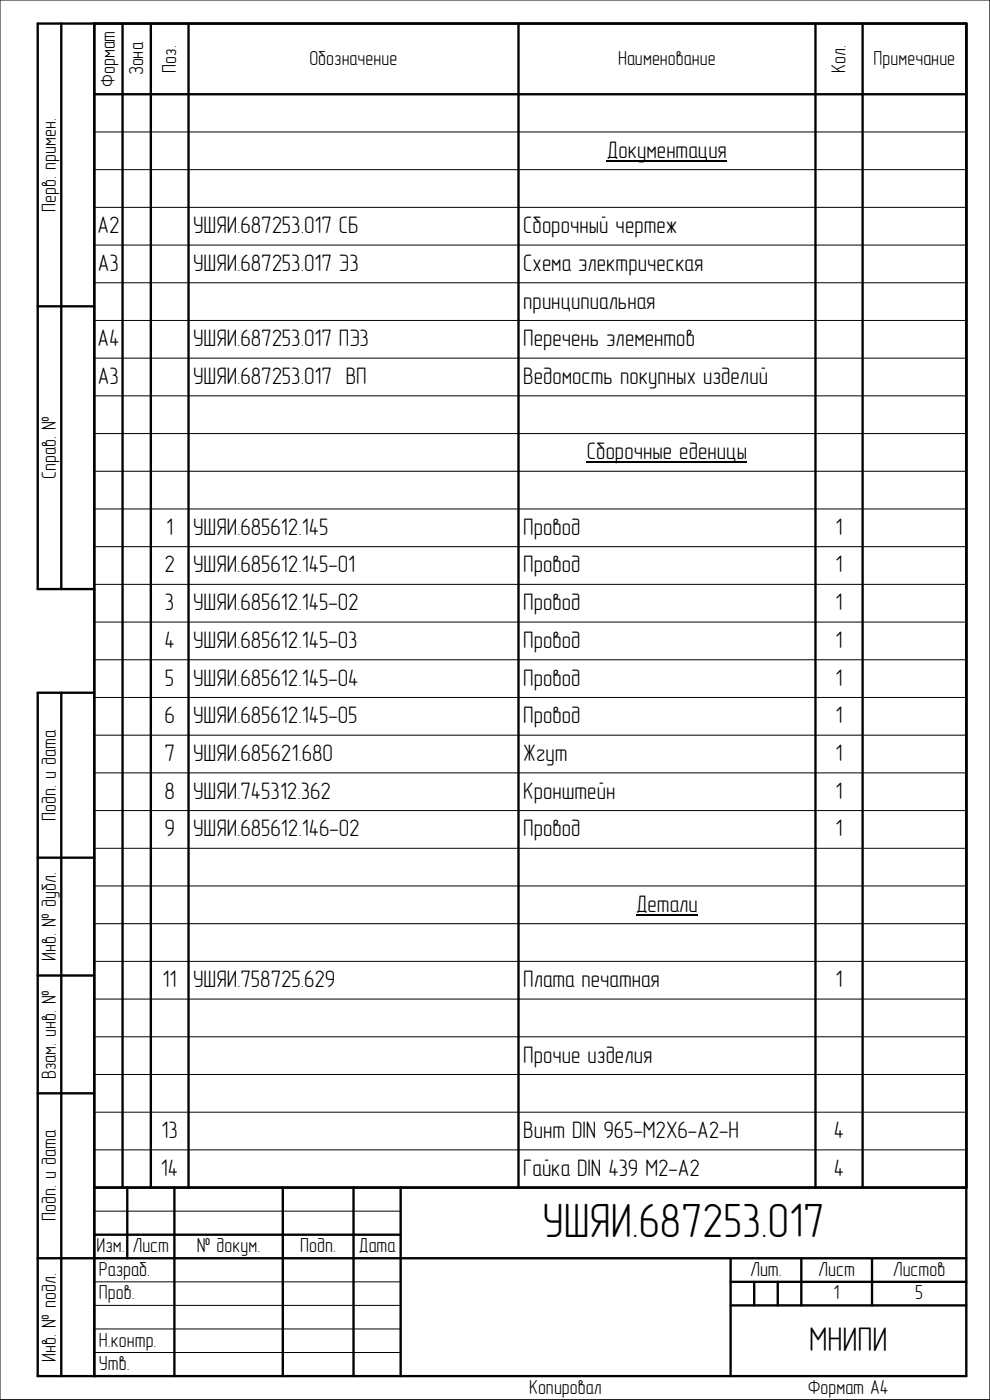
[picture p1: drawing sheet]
<svg xmlns="http://www.w3.org/2000/svg" width="210mm" height="297mm" viewBox="0 0 210 297" stroke-linecap="round" stroke-linejoin="round" font-family="sans-serif">
<defs><g id="words">
<text font-size="10.2" x="115.1" y="262.5">УШЯИ.687253.017</text>
<text font-size="7.2" x="171.7" y="286.6">МНИПИ</text>
<g font-size="5.1">
<text x="128.7" y="33.5">Документация</text>
<text x="20.7" y="49.5">А2</text>
<text x="41" y="49.5">УШЯИ.687253.017 СБ</text>
<text x="111" y="49.5">Сборочный чертеж</text>
<text x="20.7" y="57.5">А3</text>
<text x="41" y="57.5">УШЯИ.687253.017 Э3</text>
<text x="111" y="57.5">Схема электрическая</text>
<text x="111" y="65.5">принципиальная</text>
<text x="20.7" y="73.5">А4</text>
<text x="41" y="73.5">УШЯИ.687253.017 ПЭ3</text>
<text x="111" y="73.5">Перечень элементов</text>
<text x="20.7" y="81.5">А3</text>
<text x="41" y="81.5">УШЯИ.687253.017 ВП</text>
<text x="111" y="81.5">Ведомость покупных изделий</text>
<text x="124.5" y="97.4">Сборочные еденицы</text>
<text x="35.2" y="113.5">1</text>
<text x="41" y="113.5">УШЯИ.685612.145</text>
<text x="111" y="113.5">Провод</text>
<text x="177.2" y="113.5">1</text>
<text x="34.9" y="121.4">2</text>
<text x="41" y="121.4">УШЯИ.685612.145-01</text>
<text x="111" y="121.4">Провод</text>
<text x="177.2" y="121.4">1</text>
<text x="35" y="129.5">3</text>
<text x="41" y="129.5">УШЯИ.685612.145-02</text>
<text x="111" y="129.5">Провод</text>
<text x="177.2" y="129.5">1</text>
<text x="34.9" y="137.5">4</text>
<text x="41" y="137.5">УШЯИ.685612.145-03</text>
<text x="111" y="137.5">Провод</text>
<text x="177.2" y="137.5">1</text>
<text x="35" y="145.5">5</text>
<text x="41" y="145.5">УШЯИ.685612.145-04</text>
<text x="111" y="145.5">Провод</text>
<text x="177.2" y="145.5">1</text>
<text x="34.9" y="153.5">6</text>
<text x="41" y="153.5">УШЯИ.685612.145-05</text>
<text x="111" y="153.5">Провод</text>
<text x="177.2" y="153.5">1</text>
<text x="34.9" y="161.5">7</text>
<text x="41" y="161.5">УШЯИ.685621.680</text>
<text x="111" y="161.5">Жгут</text>
<text x="177.2" y="161.5">1</text>
<text x="34.9" y="169.5">8</text>
<text x="41" y="169.5">УШЯИ.745312.362</text>
<text x="111" y="169.5">Кронштейн</text>
<text x="177.2" y="169.5">1</text>
<text x="34.9" y="177.5">9</text>
<text x="41" y="177.5">УШЯИ.685612.146-02</text>
<text x="111" y="177.5">Провод</text>
<text x="177.2" y="177.5">1</text>
<text x="134.9" y="193.5">Детали</text>
<text x="34.5" y="209.4">11</text>
<text x="41" y="209.4">УШЯИ.758725.629</text>
<text x="111" y="209.4">Плата печатная</text>
<text x="177.2" y="209.4">1</text>
<text x="111" y="225.4">Прочие изделия</text>
<text x="34.2" y="241.4">13</text>
<text x="111" y="241.4">Винт DIN 965-M2X6-A2-H</text>
<text x="176.9" y="241.4">4</text>
<text x="34.1" y="249.4">14</text>
<text x="111" y="249.4">Гайка DIN 439 M2-A2</text>
<text x="176.9" y="249.4">4</text>
</g>
<g font-size="4.3">
<text x="30.4" y="16" transform="rotate(-90 30.4 16)">Зона</text>
<text x="37.3" y="15.4" transform="rotate(-90 37.3 15.4)">Поз.</text>
<text x="65.6" y="13.8">Обозначение</text>
<text x="131.1" y="13.8">Наименование</text>
<text x="179.3" y="15.4" transform="rotate(-90 179.3 15.4)">Кол.</text>
<text x="185.3" y="13.8">Примечание</text>
<text x="24.3" y="18.5" transform="rotate(-90 24.3 18.5)">Формат</text>
<text x="11.9" y="45" transform="rotate(-90 11.9 45)">Перв. примен.</text>
<text x="11.9" y="101.6" transform="rotate(-90 11.9 101.6)">Справ. №</text>
<text x="11.9" y="174.1" transform="rotate(-90 11.9 174.1)">Подп. и дата</text>
<text x="11.9" y="203.8" transform="rotate(-90 11.9 203.8)">Инв. № дубл.</text>
<text x="11.9" y="228.9" transform="rotate(-90 11.9 228.9)">Взам. инв. №</text>
<text x="11.9" y="259" transform="rotate(-90 11.9 259)">Подп. и дата</text>
<text x="20.5" y="265.7">Изм.</text>
<text x="28.1" y="265.7">Лист</text>
<text x="41.7" y="265.7">№ докум.</text>
<text x="63.7" y="265.7">Подп.</text>
<text x="76.1" y="265.7">Дата</text>
<text x="21" y="270.7">Разраб.</text>
<text x="21" y="275.7">Пров.</text>
<text x="159.1" y="270.7">Лит.</text>
<text x="173.6" y="270.7">Лист</text>
<text x="176.8" y="275.7">1</text>
<text x="189.4" y="270.7">Листов</text>
<text x="194.1" y="275.7">5</text>
<text x="21" y="285.7">Н.контр.</text>
<text x="11.9" y="288.8" transform="rotate(-90 11.9 288.8)">Инв. № подл.</text>
<text x="21" y="290.7">Утв.</text>
<text x="112.2" y="295.7">Копировал</text>
<text x="171.3" y="295.7">Формат А4</text>
</g>
</g></defs>
<g fill="none" stroke="#000" stroke-width=".21">
<path d="M0 0h210v296.9h-210zM20 28h185M20 36h185M20 44h185M20 52h185M20 60h185M20 68h185M20 76h185M20 84h185M20 92h185M20 100h185M20 108h185"/>
<path d="M20 116h185M20 124h185M20 132h185M20 140h185M20 148h185M20 156h185M20 164h185M20 172h185M20 180h185M20 188h185M20 196h185M20 203.9h185"/>
<path d="M20 211.9h185M20 219.9h185M20 227.9h185M20 235.9h185M20 256.9h65M20 243.9h185M20 251.9h185M20 271.9h65M20 276.9h65M20 281.9h65M20 286.9h65"/>
</g>
<g fill="none" stroke="#000" stroke-width=".5">
<path d="M13 5v120M20 5v286.9M20 20h185M26 5v246.9M32 5v246.9M40 5v246.9M110 5v246.9M173 5v246.9M183 5v246.9M8 65h12M20 125h-12v-120h197v286.9h-197v-144.9h12M13 147v144.9"/>
<path d="M8 182h12M8 206.9h12M8 231.9h12M20 251.9h185M27 251.9v15M37 251.9v40M60 251.9v40M75 251.9v40M85 251.9v40M8 266.9h197M20 261.9h65M155 271.9h50"/>
<path d="M155 276.9h50M155 266.9v25M160 271.9v5M165 271.9v5M170 266.9v10M185 266.9v10"/>
</g>
<path d="M128.7 34.1h25.5M124.5 98.1h34M134.9 194.1h13.1" fill="none" stroke="#000" stroke-width=".25"/>
<use href="#words"/>
</svg>
